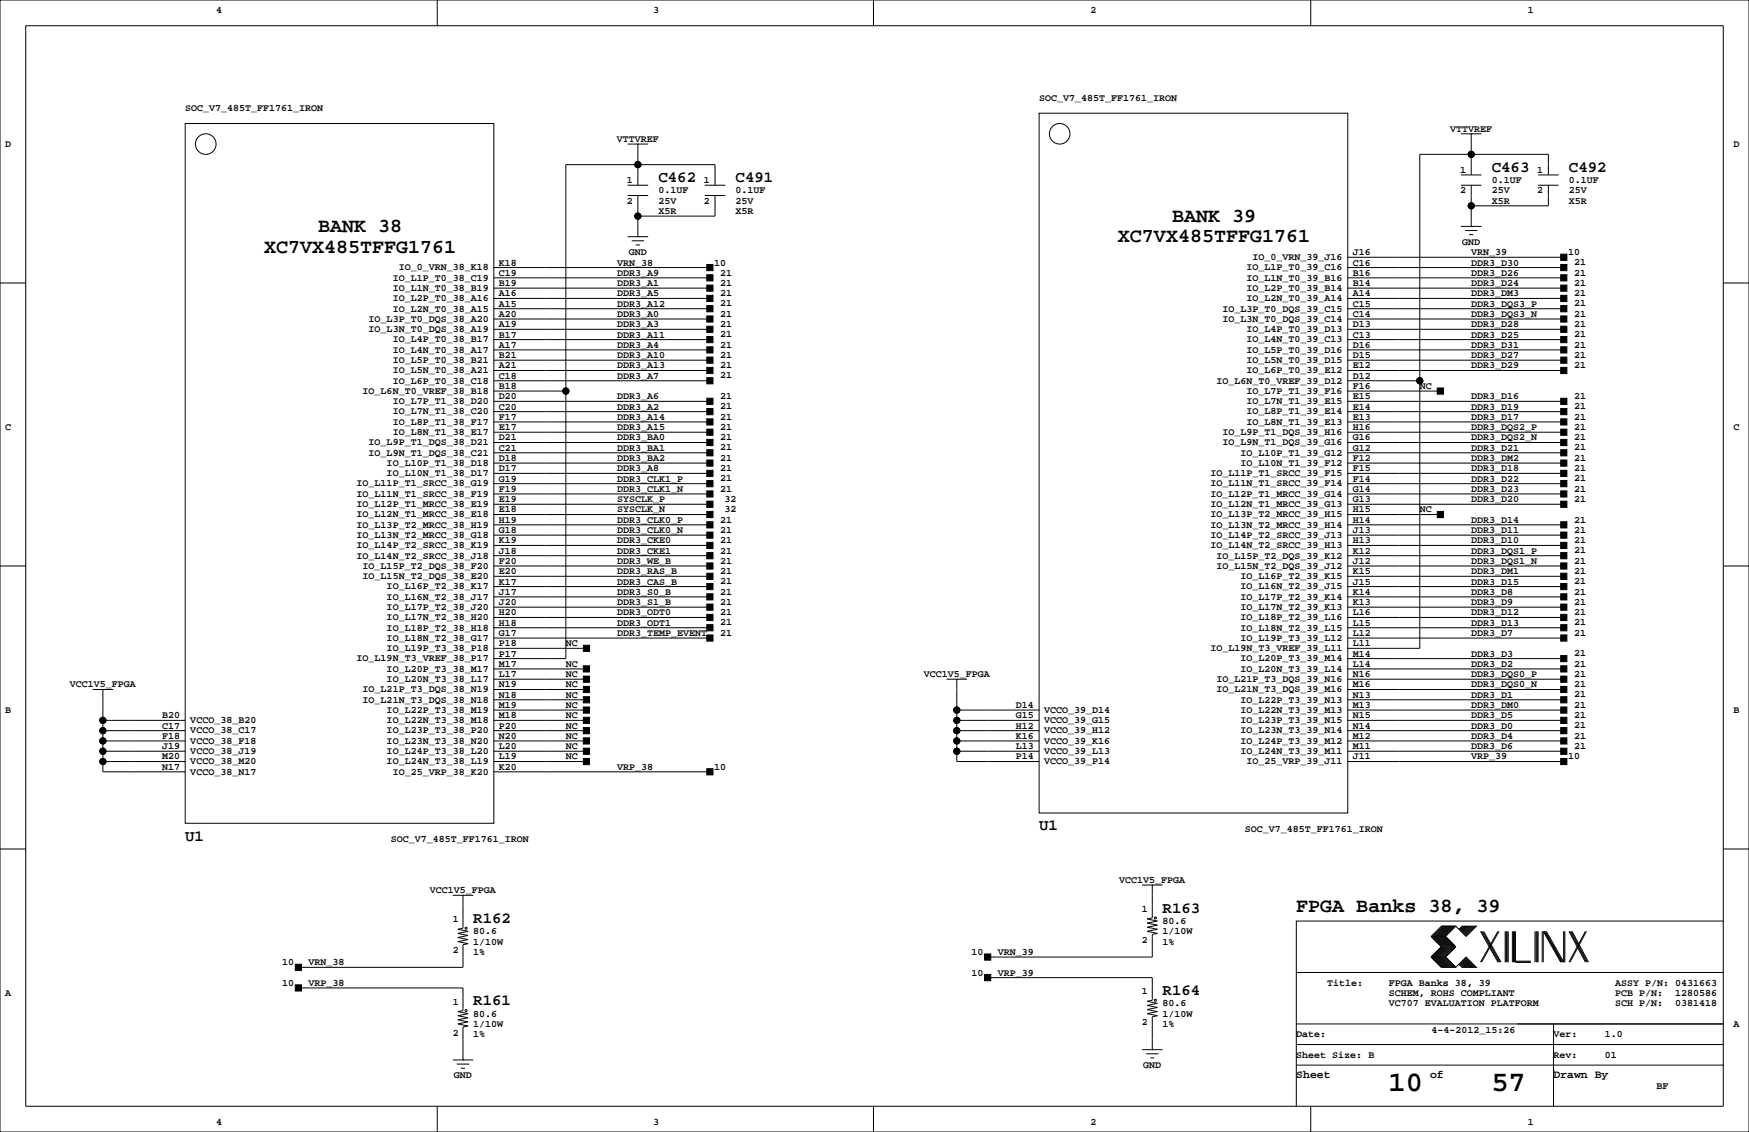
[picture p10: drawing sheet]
<svg xmlns="http://www.w3.org/2000/svg" width="432mm" height="279mm" viewBox="0 0 432 279" stroke-linecap="round" stroke-linejoin="round" font-family="sans-serif">
<defs><g id="words">
<g font-size="7.1">
<text x="342.8" y="269.3">10</text>
<text x="368.2" y="269.3">57</text>
</g>
<g font-size="4.9">
<text x="78.5" y="57.3">BANK 38</text>
<text x="276" y="59.8">XC7VX485TFFG1761</text>
<text x="289.3" y="54.7">BANK 39</text>
<text x="65.2" y="62.3">XC7VX485TFFG1761</text>
<text x="320" y="225.1">FPGA Banks 38, 39</text>
</g>
<g font-size="3.9">
<text x="162.6" y="44.9">C462</text>
<text x="181.6" y="44.9">C491</text>
<text x="368.3" y="42.4">C463</text>
<text x="387.3" y="42.4">C492</text>
<text x="45.7" y="207.5">U1</text>
<text x="256.5" y="204.9">U1</text>
<text x="116.8" y="227.8">R162</text>
<text x="287" y="225.3">R163</text>
<text x="287" y="245.6">R164</text>
<text x="116.8" y="248.1">R161</text>
</g>
<g font-size="2.8">
<text x="320" y="266.1">Sheet</text>
<text x="353.1" y="266.1">of</text>
<text x="383.5" y="266.1">Drawn By</text>
</g>
<g font-size="2.5">
<text x="53.3" y="3.3">4</text>
<text x="161.3" y="3.3">3</text>
<text x="269.2" y="3.3">2</text>
<text x="377.2" y="3.3">1</text>
<text x="45.7" y="27.4">SOC_V7_485T_FF1761_IRON</text>
<text x="256.5" y="24.9">SOC_V7_485T_FF1761_IRON</text>
<text x="152.3" y="35.1">VTTVREF</text>
<text x="358" y="32.5">VTTVREF</text>
<text x="1.3" y="36.3">D</text>
<text x="428" y="36.3">D</text>
<text x="154.7" y="45.2">1</text>
<text x="162.6" y="47.8">0.1UF</text>
<text x="173.8" y="45.2">1</text>
<text x="181.6" y="47.8">0.1UF</text>
<text x="360.5" y="47.8">2</text>
<text x="360.5" y="42.7">1</text>
<text x="368.3" y="47.8">25V</text>
<text x="368.3" y="45.2">0.1UF</text>
<text x="379.5" y="42.7">1</text>
<text x="379.5" y="47.8">2</text>
<text x="387.3" y="45.2">0.1UF</text>
<text x="387.3" y="47.8">25V</text>
<text x="154.7" y="50.3">2</text>
<text x="162.6" y="50.3">25V</text>
<text x="162.6" y="52.8">X5R</text>
<text x="173.8" y="50.3">2</text>
<text x="181.6" y="52.8">X5R</text>
<text x="181.6" y="50.3">25V</text>
<text x="368.3" y="50.3">X5R</text>
<text x="387.3" y="50.3">X5R</text>
<text x="123.2" y="65.5">K18</text>
<text x="152.4" y="65.5">VRN_38</text>
<text x="155.3" y="63">GND</text>
<text x="176.3" y="65.5">10</text>
<text x="309.2" y="64.2">IO_0_VRN_39_J16</text>
<text x="334" y="65.5">C16</text>
<text x="334" y="63">J16</text>
<text x="361" y="60.5">GND</text>
<text x="363.2" y="63">VRN_39</text>
<text x="363.2" y="65.5">DDR3_D30</text>
<text x="387.1" y="63">10</text>
<text x="388.6" y="65.5">21</text>
<text x="96.9" y="71.8">IO_L1N_T0_38_B19</text>
<text x="96.9" y="69.3">IO_L1P_T0_38_C19</text>
<text x="98.4" y="66.7">IO_0_VRN_38_K18</text>
<text x="123.2" y="70.6">B19</text>
<text x="123.2" y="68.1">C19</text>
<text x="152.4" y="68.1">DDR3_A9</text>
<text x="152.4" y="70.6">DDR3_A1</text>
<text x="177.8" y="68">21</text>
<text x="177.8" y="70.5">21</text>
<text x="307.8" y="71.8">IO_L2P_T0_39_B14</text>
<text x="307.8" y="69.3">IO_L1N_T0_39_B16</text>
<text x="307.8" y="66.7">IO_L1P_T0_39_C16</text>
<text x="334" y="70.6">B14</text>
<text x="334" y="68.1">B16</text>
<text x="363.2" y="70.6">DDR3_D24</text>
<text x="363.2" y="68.1">DDR3_D26</text>
<text x="388.6" y="70.5">21</text>
<text x="388.6" y="68">21</text>
<text x="96.9" y="76.9">IO_L2N_T0_38_A15</text>
<text x="96.9" y="74.4">IO_L2P_T0_38_A16</text>
<text x="123.2" y="75.7">A15</text>
<text x="123.2" y="73.2">A16</text>
<text x="152.4" y="75.7">DDR3_A12</text>
<text x="152.4" y="73.2">DDR3_A5</text>
<text x="177.8" y="75.6">21</text>
<text x="177.8" y="73.1">21</text>
<text x="301.8" y="76.9">IO_L3P_T0_DQS_39_C15</text>
<text x="307.8" y="74.4">IO_L2N_T0_39_A14</text>
<text x="334" y="75.7">C15</text>
<text x="334" y="73.2">A14</text>
<text x="363.2" y="73.2">DDR3_DM3</text>
<text x="363.2" y="75.7">DDR3_DQS3_P</text>
<text x="388.6" y="73.1">21</text>
<text x="388.6" y="75.6">21</text>
<text x="91" y="82">IO_L3N_T0_DQS_38_A19</text>
<text x="91" y="79.4">IO_L3P_T0_DQS_38_A20</text>
<text x="123.2" y="83.3">B17</text>
<text x="123.2" y="80.8">A19</text>
<text x="123.2" y="78.2">A20</text>
<text x="152.4" y="80.8">DDR3_A3</text>
<text x="152.4" y="78.2">DDR3_A0</text>
<text x="152.4" y="83.3">DDR3_A11</text>
<text x="177.8" y="80.7">21</text>
<text x="177.8" y="78.2">21</text>
<text x="177.8" y="83.2">21</text>
<text x="301.8" y="79.4">IO_L3N_T0_DQS_39_C14</text>
<text x="307.8" y="82">IO_L4P_T0_39_D13</text>
<text x="334" y="83.3">C13</text>
<text x="334" y="80.8">D13</text>
<text x="334" y="78.2">C14</text>
<text x="363.2" y="80.8">DDR3_D28</text>
<text x="363.2" y="78.2">DDR3_DQS3_N</text>
<text x="363.2" y="83.3">DDR3_D25</text>
<text x="388.6" y="80.7">21</text>
<text x="388.6" y="78.2">21</text>
<text x="388.6" y="83.2">21</text>
<text x="96.9" y="89.6">IO_L5P_T0_38_B21</text>
<text x="96.9" y="87.1">IO_L4N_T0_38_A17</text>
<text x="96.9" y="84.5">IO_L4P_T0_38_B17</text>
<text x="123.2" y="88.4">B21</text>
<text x="123.2" y="85.9">A17</text>
<text x="152.4" y="85.9">DDR3_A4</text>
<text x="152.4" y="88.4">DDR3_A10</text>
<text x="177.8" y="85.8">21</text>
<text x="177.8" y="88.3">21</text>
<text x="307.8" y="89.6">IO_L5N_T0_39_D15</text>
<text x="307.8" y="87.1">IO_L5P_T0_39_D16</text>
<text x="307.8" y="84.5">IO_L4N_T0_39_C13</text>
<text x="334" y="88.4">D15</text>
<text x="334" y="85.9">D16</text>
<text x="363.2" y="88.4">DDR3_D27</text>
<text x="363.2" y="85.9">DDR3_D31</text>
<text x="388.6" y="88.3">21</text>
<text x="388.6" y="85.8">21</text>
<text x="96.9" y="94.7">IO_L6P_T0_38_C18</text>
<text x="96.9" y="92.1">IO_L5N_T0_38_A21</text>
<text x="123.2" y="93.5">C18</text>
<text x="123.2" y="90.9">A21</text>
<text x="152.4" y="93.5">DDR3_A7</text>
<text x="152.4" y="90.9">DDR3_A13</text>
<text x="177.8" y="93.4">21</text>
<text x="177.8" y="90.9">21</text>
<text x="300.4" y="94.7">IO_L6N_T0_VREF_39_D12</text>
<text x="307.8" y="92.1">IO_L6P_T0_39_E12</text>
<text x="334" y="93.5">D12</text>
<text x="334" y="90.9">E12</text>
<text x="363.2" y="90.9">DDR3_D29</text>
<text x="388.6" y="90.9">21</text>
<text x="89.5" y="97.2">IO_L6N_T0_VREF_38_B18</text>
<text x="96.9" y="99.8">IO_L7P_T1_38_D20</text>
<text x="123.2" y="101.1">C20</text>
<text x="123.2" y="98.6">D20</text>
<text x="123.2" y="96">B18</text>
<text x="152.4" y="98.6">DDR3_A6</text>
<text x="152.4" y="101.1">DDR3_A2</text>
<text x="177.8" y="98.5">21</text>
<text x="177.8" y="101">21</text>
<text x="307.8" y="99.8">IO_L7N_T1_39_E15</text>
<text x="307.8" y="97.2">IO_L7P_T1_39_F16</text>
<text x="334" y="101.1">E14</text>
<text x="334" y="98.6">E15</text>
<text x="334" y="96">F16</text>
<text x="350.5" y="96">NC</text>
<text x="363.2" y="101.1">DDR3_D19</text>
<text x="363.2" y="98.6">DDR3_D16</text>
<text x="388.6" y="101">21</text>
<text x="388.6" y="98.5">21</text>
<text x="1.3" y="106.2">C</text>
<text x="96.9" y="107.4">IO_L8N_T1_38_E17</text>
<text x="96.9" y="104.8">IO_L8P_T1_38_F17</text>
<text x="96.9" y="102.3">IO_L7N_T1_38_C20</text>
<text x="123.2" y="106.2">E17</text>
<text x="123.2" y="103.6">F17</text>
<text x="152.4" y="103.6">DDR3_A14</text>
<text x="152.4" y="106.2">DDR3_A15</text>
<text x="177.8" y="103.6">21</text>
<text x="177.8" y="106.1">21</text>
<text x="301.8" y="107.4">IO_L9P_T1_DQS_39_H16</text>
<text x="307.8" y="104.8">IO_L8N_T1_39_E13</text>
<text x="307.8" y="102.3">IO_L8P_T1_39_E14</text>
<text x="334" y="106.2">H16</text>
<text x="334" y="103.6">E13</text>
<text x="363.2" y="103.6">DDR3_D17</text>
<text x="363.2" y="106.2">DDR3_DQS2_P</text>
<text x="388.6" y="103.6">21</text>
<text x="388.6" y="106.1">21</text>
<text x="428" y="106.2">C</text>
<text x="91" y="112.5">IO_L9N_T1_DQS_38_C21</text>
<text x="91" y="109.9">IO_L9P_T1_DQS_38_D21</text>
<text x="123.2" y="113.8">D18</text>
<text x="123.2" y="111.3">C21</text>
<text x="123.2" y="108.7">D21</text>
<text x="152.4" y="108.7">DDR3_BA0</text>
<text x="152.4" y="111.3">DDR3_BA1</text>
<text x="152.4" y="113.8">DDR3_BA2</text>
<text x="177.8" y="108.6">21</text>
<text x="177.8" y="111.2">21</text>
<text x="177.8" y="113.7">21</text>
<text x="301.8" y="109.9">IO_L9N_T1_DQS_39_G16</text>
<text x="306.3" y="112.5">IO_L10P_T1_39_G12</text>
<text x="334" y="113.8">F12</text>
<text x="334" y="111.3">G12</text>
<text x="334" y="108.7">G16</text>
<text x="363.2" y="111.3">DDR3_D21</text>
<text x="363.2" y="113.8">DDR3_DM2</text>
<text x="363.2" y="108.7">DDR3_DQS2_N</text>
<text x="388.6" y="111.2">21</text>
<text x="388.6" y="113.7">21</text>
<text x="388.6" y="108.6">21</text>
<text x="95.5" y="117.5">IO_L10N_T1_38_D17</text>
<text x="95.5" y="115">IO_L10P_T1_38_D18</text>
<text x="123.2" y="118.9">G19</text>
<text x="123.2" y="116.3">D17</text>
<text x="152.4" y="118.9">DDR3_CLK1_P</text>
<text x="152.4" y="116.3">DDR3_A8</text>
<text x="177.8" y="118.8">21</text>
<text x="177.8" y="116.3">21</text>
<text x="298.9" y="117.5">IO_L11P_T1_SRCC_39_F15</text>
<text x="306.3" y="115">IO_L10N_T1_39_F12</text>
<text x="334" y="118.9">F14</text>
<text x="334" y="116.3">F15</text>
<text x="363.2" y="116.3">DDR3_D18</text>
<text x="363.2" y="118.9">DDR3_D22</text>
<text x="388.6" y="116.3">21</text>
<text x="388.6" y="118.8">21</text>
<text x="88.1" y="125.2">IO_L12P_T1_MRCC_38_E19</text>
<text x="88.1" y="122.6">IO_L11N_T1_SRCC_38_F19</text>
<text x="88.1" y="120.1">IO_L11P_T1_SRCC_38_G19</text>
<text x="123.2" y="124">E19</text>
<text x="123.2" y="121.4">F19</text>
<text x="152.4" y="121.4">DDR3_CLK1_N</text>
<text x="152.4" y="124">SYSCLK_P</text>
<text x="177.8" y="121.3">21</text>
<text x="178.9" y="124">32</text>
<text x="298.9" y="125.2">IO_L12N_T1_MRCC_39_G13</text>
<text x="298.9" y="122.6">IO_L12P_T1_MRCC_39_G14</text>
<text x="298.9" y="120.1">IO_L11N_T1_SRCC_39_F14</text>
<text x="334" y="124">G13</text>
<text x="334" y="121.4">G14</text>
<text x="363.2" y="124">DDR3_D20</text>
<text x="363.2" y="121.4">DDR3_D23</text>
<text x="388.6" y="123.9">21</text>
<text x="388.6" y="121.3">21</text>
<text x="88.1" y="130.2">IO_L13P_T2_MRCC_38_H19</text>
<text x="88.1" y="127.7">IO_L12N_T1_MRCC_38_E18</text>
<text x="123.2" y="131.6">G18</text>
<text x="123.2" y="129">H19</text>
<text x="123.2" y="126.5">E18</text>
<text x="152.4" y="129">DDR3_CLK0_P</text>
<text x="152.4" y="131.6">DDR3_CLK0_N</text>
<text x="152.4" y="126.5">SYSCLK_N</text>
<text x="177.8" y="129">21</text>
<text x="177.8" y="131.5">21</text>
<text x="178.9" y="126.5">32</text>
<text x="298.9" y="130.2">IO_L13N_T2_MRCC_39_H14</text>
<text x="298.9" y="127.7">IO_L13P_T2_MRCC_39_H15</text>
<text x="334" y="131.6">J13</text>
<text x="334" y="129">H14</text>
<text x="334" y="126.5">H15</text>
<text x="350.5" y="126.5">NC</text>
<text x="363.2" y="129">DDR3_D14</text>
<text x="363.2" y="131.6">DDR3_D11</text>
<text x="388.6" y="129">21</text>
<text x="388.6" y="131.5">21</text>
<text x="88.1" y="137.9">IO_L14N_T2_SRCC_38_J18</text>
<text x="88.1" y="135.3">IO_L14P_T2_SRCC_38_K19</text>
<text x="88.1" y="132.8">IO_L13N_T2_MRCC_38_G18</text>
<text x="123.2" y="136.7">J18</text>
<text x="123.2" y="134.1">K19</text>
<text x="152.4" y="134.1">DDR3_CKE0</text>
<text x="152.4" y="136.7">DDR3_CKE1</text>
<text x="177.8" y="134.1">21</text>
<text x="177.8" y="136.7">21</text>
<text x="298.9" y="135.3">IO_L14N_T2_SRCC_39_H13</text>
<text x="298.9" y="132.8">IO_L14P_T2_SRCC_39_J13</text>
<text x="300.4" y="137.9">IO_L15P_T2_DQS_39_K12</text>
<text x="334" y="136.7">K12</text>
<text x="334" y="134.1">H13</text>
<text x="363.2" y="134.1">DDR3_D10</text>
<text x="363.2" y="136.7">DDR3_DQS1_P</text>
<text x="388.6" y="134">21</text>
<text x="388.6" y="136.6">21</text>
<text x="89.5" y="142.9">IO_L15N_T2_DQS_38_E20</text>
<text x="89.5" y="140.4">IO_L15P_T2_DQS_38_F20</text>
<text x="123.2" y="141.7">E20</text>
<text x="123.2" y="139.2">F20</text>
<text x="152.4" y="139.2">DDR3_WE_B</text>
<text x="152.4" y="141.7">DDR3_RAS_B</text>
<text x="177.8" y="139.1">21</text>
<text x="177.8" y="141.7">21</text>
<text x="300.4" y="140.4">IO_L15N_T2_DQS_39_J12</text>
<text x="306.3" y="142.9">IO_L16P_T2_39_K15</text>
<text x="334" y="141.7">K15</text>
<text x="334" y="139.2">J12</text>
<text x="363.2" y="139.2">DDR3_DQS1_N</text>
<text x="363.2" y="141.7">DDR3_DM1</text>
<text x="388.6" y="139.1">21</text>
<text x="388.6" y="141.7">21</text>
<text x="95.5" y="148">IO_L16N_T2_38_J17</text>
<text x="95.5" y="145.5">IO_L16P_T2_38_K17</text>
<text x="123.2" y="149.4">J20</text>
<text x="123.2" y="146.8">J17</text>
<text x="123.2" y="144.3">K17</text>
<text x="152.4" y="144.3">DDR3_CAS_B</text>
<text x="152.4" y="146.8">DDR3_S0_B</text>
<text x="152.4" y="149.4">DDR3_S1_B</text>
<text x="177.8" y="144.2">21</text>
<text x="177.8" y="146.7">21</text>
<text x="177.8" y="149.3">21</text>
<text x="306.3" y="148">IO_L17P_T2_39_K14</text>
<text x="306.3" y="145.5">IO_L16N_T2_39_J15</text>
<text x="334" y="149.4">K13</text>
<text x="334" y="146.8">K14</text>
<text x="334" y="144.3">J15</text>
<text x="363.2" y="144.3">DDR3_D15</text>
<text x="363.2" y="149.4">DDR3_D9</text>
<text x="363.2" y="146.8">DDR3_D8</text>
<text x="388.6" y="144.2">21</text>
<text x="388.6" y="149.3">21</text>
<text x="388.6" y="146.7">21</text>
<text x="95.5" y="155.6">IO_L18P_T2_38_H18</text>
<text x="95.5" y="153.1">IO_L17N_T2_38_H20</text>
<text x="95.5" y="150.6">IO_L17P_T2_38_J20</text>
<text x="123.2" y="154.4">H18</text>
<text x="123.2" y="151.9">H20</text>
<text x="152.4" y="151.9">DDR3_ODT0</text>
<text x="152.4" y="154.4">DDR3_ODT1</text>
<text x="177.8" y="151.8">21</text>
<text x="177.8" y="154.4">21</text>
<text x="306.3" y="155.6">IO_L18N_T2_39_L15</text>
<text x="306.3" y="153.1">IO_L18P_T2_39_L16</text>
<text x="306.3" y="150.6">IO_L17N_T2_39_K13</text>
<text x="334" y="154.4">L15</text>
<text x="334" y="151.9">L16</text>
<text x="363.2" y="154.4">DDR3_D13</text>
<text x="363.2" y="151.9">DDR3_D12</text>
<text x="388.6" y="154.4">21</text>
<text x="388.6" y="151.8">21</text>
<text x="95.5" y="160.7">IO_L19P_T3_38_P18</text>
<text x="95.5" y="158.2">IO_L18N_T2_38_G17</text>
<text x="123.2" y="159.5">P18</text>
<text x="123.2" y="157">G17</text>
<text x="139.7" y="159.5">NC</text>
<text x="152.4" y="157">DDR3_TEMP_EVENT</text>
<text x="177.8" y="157">21</text>
<text x="298.9" y="160.7">IO_L19N_T3_VREF_39_L11</text>
<text x="306.3" y="158.2">IO_L19P_T3_39_L12</text>
<text x="334" y="159.5">L11</text>
<text x="334" y="157">L12</text>
<text x="363.2" y="157">DDR3_D7</text>
<text x="388.6" y="162">21</text>
<text x="388.6" y="156.9">21</text>
<text x="88.1" y="163.3">IO_L19N_T3_VREF_38_P17</text>
<text x="95.5" y="165.8">IO_L20P_T3_38_M17</text>
<text x="123.2" y="167.1">L17</text>
<text x="123.2" y="164.6">M17</text>
<text x="123.2" y="162.1">P17</text>
<text x="139.7" y="164.6">NC</text>
<text x="139.7" y="167.1">NC</text>
<text x="228.1" y="167.1">VCC1V5_FPGA</text>
<text x="306.3" y="165.8">IO_L20N_T3_39_L14</text>
<text x="306.3" y="163.3">IO_L20P_T3_39_M14</text>
<text x="334" y="167.1">N16</text>
<text x="334" y="164.6">L14</text>
<text x="334" y="162.1">M14</text>
<text x="363.2" y="162.1">DDR3_D3</text>
<text x="363.2" y="164.6">DDR3_D2</text>
<text x="363.2" y="167.1">DDR3_DQS0_P</text>
<text x="388.6" y="164.5">21</text>
<text x="388.6" y="167.1">21</text>
<text x="17.3" y="169.7">VCC1V5_FPGA</text>
<text x="89.5" y="173.4">IO_L21N_T3_DQS_38_N18</text>
<text x="89.5" y="170.9">IO_L21P_T3_DQS_38_N19</text>
<text x="95.5" y="168.3">IO_L20N_T3_38_L17</text>
<text x="123.2" y="172.2">N18</text>
<text x="123.2" y="169.7">N19</text>
<text x="139.7" y="172.2">NC</text>
<text x="139.7" y="169.7">NC</text>
<text x="300.4" y="170.9">IO_L21N_T3_DQS_39_M16</text>
<text x="300.4" y="168.3">IO_L21P_T3_DQS_39_N16</text>
<text x="306.3" y="173.4">IO_L22P_T3_39_N13</text>
<text x="334" y="172.2">N13</text>
<text x="334" y="169.7">M16</text>
<text x="363.2" y="172.2">DDR3_D1</text>
<text x="363.2" y="169.7">DDR3_DQS0_N</text>
<text x="388.6" y="172.1">21</text>
<text x="388.6" y="169.6">21</text>
<text x="1.3" y="176">B</text>
<text x="40" y="179.8">C17</text>
<text x="40" y="177.3">B20</text>
<text x="47" y="178.5">VCCO_38_B20</text>
<text x="95.5" y="178.5">IO_L22N_T3_38_M18</text>
<text x="95.5" y="176">IO_L22P_T3_38_M19</text>
<text x="123.2" y="179.8">P20</text>
<text x="123.2" y="177.3">M18</text>
<text x="123.2" y="174.8">M19</text>
<text x="139.7" y="174.8">NC</text>
<text x="139.7" y="179.8">NC</text>
<text x="139.7" y="177.3">NC</text>
<text x="250.8" y="179.8">H12</text>
<text x="250.8" y="177.3">G15</text>
<text x="250.8" y="174.8">D14</text>
<text x="257.8" y="178.5">VCCO_39_G15</text>
<text x="257.8" y="176">VCCO_39_D14</text>
<text x="306.3" y="178.5">IO_L23P_T3_39_N15</text>
<text x="306.3" y="176">IO_L22N_T3_39_M13</text>
<text x="334" y="179.8">N14</text>
<text x="334" y="177.3">N15</text>
<text x="334" y="174.8">M13</text>
<text x="363.2" y="174.8">DDR3_DM0</text>
<text x="363.2" y="179.8">DDR3_D0</text>
<text x="363.2" y="177.3">DDR3_D5</text>
<text x="388.6" y="174.7">21</text>
<text x="388.6" y="179.8">21</text>
<text x="388.6" y="177.2">21</text>
<text x="428" y="176">B</text>
<text x="40" y="184.9">J19</text>
<text x="40" y="182.4">F18</text>
<text x="47" y="183.6">VCCO_38_F18</text>
<text x="47" y="181">VCCO_38_C17</text>
<text x="95.5" y="183.6">IO_L23N_T3_38_N20</text>
<text x="95.5" y="181">IO_L23P_T3_38_P20</text>
<text x="123.2" y="184.9">L20</text>
<text x="123.2" y="182.4">N20</text>
<text x="139.7" y="184.9">NC</text>
<text x="139.7" y="182.4">NC</text>
<text x="250.8" y="184.9">L13</text>
<text x="250.8" y="182.4">K16</text>
<text x="257.8" y="183.6">VCCO_39_K16</text>
<text x="257.8" y="181">VCCO_39_H12</text>
<text x="306.3" y="183.6">IO_L24P_T3_39_M12</text>
<text x="306.3" y="181">IO_L23N_T3_39_N14</text>
<text x="334" y="184.9">M11</text>
<text x="334" y="182.4">M12</text>
<text x="363.2" y="184.9">DDR3_D6</text>
<text x="363.2" y="182.4">DDR3_D4</text>
<text x="388.6" y="184.8">21</text>
<text x="388.6" y="182.3">21</text>
<text x="40" y="190">N17</text>
<text x="40" y="187.5">M20</text>
<text x="47" y="191.2">VCCO_38_N17</text>
<text x="47" y="188.7">VCCO_38_M20</text>
<text x="47" y="186.1">VCCO_38_J19</text>
<text x="95.5" y="188.7">IO_L24N_T3_38_L19</text>
<text x="95.5" y="186.1">IO_L24P_T3_38_L20</text>
<text x="96.9" y="191.2">IO_25_VRP_38_K20</text>
<text x="123.2" y="190">K20</text>
<text x="123.2" y="187.5">L19</text>
<text x="139.7" y="187.5">NC</text>
<text x="152.4" y="190">VRP_38</text>
<text x="176.3" y="190">10</text>
<text x="250.8" y="187.5">P14</text>
<text x="257.8" y="188.7">VCCO_39_P14</text>
<text x="257.8" y="186.1">VCCO_39_L13</text>
<text x="306.3" y="186.1">IO_L24N_T3_39_M11</text>
<text x="307.8" y="188.7">IO_25_VRP_39_J11</text>
<text x="334" y="187.5">J11</text>
<text x="363.2" y="187.5">VRP_39</text>
<text x="387.1" y="187.5">10</text>
<text x="96.5" y="207.8">SOC_V7_485T_FF1761_IRON</text>
<text x="307.3" y="205.2">SOC_V7_485T_FF1761_IRON</text>
<text x="106.2" y="220.5">VCC1V5_FPGA</text>
<text x="276.3" y="217.9">VCC1V5_FPGA</text>
<text x="111.8" y="227.7">1</text>
<text x="281.9" y="225.1">1</text>
<text x="116.8" y="230.6">80.6</text>
<text x="116.8" y="233.2">1/10W</text>
<text x="281.9" y="232.8">2</text>
<text x="287" y="228.1">80.6</text>
<text x="287" y="230.6">1/10W</text>
<text x="287" y="233.2">1%</text>
<text x="69.6" y="238.3">10</text>
<text x="76.2" y="238.3">VRN_38</text>
<text x="111.8" y="235.3">2</text>
<text x="116.8" y="235.7">1%</text>
<text x="239.8" y="235.7">10</text>
<text x="246.4" y="235.7">VRN_39</text>
<text x="1.3" y="245.9">A</text>
<text x="69.6" y="243.3">10</text>
<text x="76.2" y="243.3">VRP_38</text>
<text x="239.8" y="240.8">10</text>
<text x="246.4" y="240.8">VRP_39</text>
<text x="281.9" y="245.5">1</text>
<text x="327.7" y="243.3">Title:</text>
<text x="342.9" y="245.9">SCHEM, ROHS COMPLIANT</text>
<text x="342.9" y="243.3">FPGA Banks 38, 39</text>
<text x="398.8" y="243.3">ASSY P/N: 0431663</text>
<text x="398.8" y="245.9">PCB P/N:</text>
<text x="413.6" y="245.9">1280586</text>
<text x="111.8" y="248">1</text>
<text x="116.8" y="251">80.6</text>
<text x="287" y="251">1/10W</text>
<text x="287" y="248.4">80.6</text>
<text x="342.9" y="248.4">VC707 EVALUATION PLATFORM</text>
<text x="398.8" y="248.4">SCH P/N:</text>
<text x="413.6" y="248.4">0381418</text>
<text x="111.8" y="255.6">2</text>
<text x="116.8" y="253.5">1/10W</text>
<text x="116.8" y="256">1%</text>
<text x="281.9" y="253.1">2</text>
<text x="287" y="253.5">1%</text>
<text x="320" y="256">Date:</text>
<text x="353.4" y="255">4-4-2012_15:26</text>
<text x="383.5" y="256">Ver:</text>
<text x="396.2" y="256">1.0</text>
<text x="428" y="253.5">A</text>
<text x="282.3" y="263.7">GND</text>
<text x="320" y="261.1">Sheet Size: B</text>
<text x="383.5" y="261.1">Rev:</text>
<text x="396.2" y="261.1">01</text>
<text x="112.1" y="266.2">GND</text>
<text x="408.9" y="268.7">BF</text>
<text x="53.3" y="277.6">4</text>
<text x="161.3" y="277.6">3</text>
<text x="269.2" y="277.6">2</text>
<text x="377.2" y="277.6">1</text>
</g>
</g></defs>
<g fill="none" stroke="#000" stroke-width=".25">
<path d="M0 0h431.8v279.4h-431.8zM6.3 6.4h419.1v266.6h-419.1zM107.9 0v6.4M215.6 0v6.4M323.6 0v6.4M45.7 30.5h76.2v172.7h-76.2zM154.9 35.6h5.1M157.5 35.6h.1M157.5 35.6v10.1M256.5 27.9h76.2v172.8h-76.2zM360.7 33h5.1M363.2 33h.1"/>
<path d="M363.2 33v10.2M154.9 58.4h5.1M154.9 48.3h5.1M154.9 45.7h5.1M156 59.4h3M157.5 58.4h.1M157.5 48.3v10.1M174 48.3h5.1M174 45.7h5.1M176.5 45.7v-5.1h-36.8v122h-17.8M176.5 48.3v5h-19M360.7 45.7h5.1"/>
<path d="M360.7 55.9h5.1M360.7 43.2h5.1M361.7 56.9h3M362.7 57.9h1M363.2 55.9h.1M363.2 45.7v10.2M379.7 45.7h5.1M379.7 43.2h5.1M382.3 45.7v5.1h-19.1M382.3 43.2v-5.1h-31.8v121.9h-17.8M0 69.8h6.3M121.9 71.1h53.4"/>
<path d="M121.9 66h53.4M121.9 68.6h53.4M121.9 76.2h53.4M121.9 78.7h53.4M121.9 73.7h53.4M157 60.5h1M332.7 71.1h53.4M332.7 66h53.4M332.7 68.6h53.4M332.7 63.5h53.4M332.7 76.2h53.4M332.7 78.7h53.4"/>
<path d="M332.7 73.7h53.4M425.4 69.8h6.4M121.9 96.5h17.8M121.9 99.1h53.4M121.9 83.8h53.4M121.9 94h53.4M121.9 91.4h53.4M121.9 88.9h53.4M121.9 81.3h53.4M121.9 86.4h53.4M332.7 96.5h22.9M332.7 99.1h53.4"/>
<path d="M332.7 83.8h53.4M332.7 94h17.8M332.7 91.4h53.4M332.7 88.9h53.4M332.7 81.3h53.4M332.7 86.4h53.4M121.9 106.7h53.4M121.9 109.2h53.4M121.9 119.4h53.4M121.9 114.3h53.4M121.9 111.8h53.4M121.9 104.1h53.4"/>
<path d="M121.9 101.6h53.4M121.9 116.8h53.4M332.7 106.7h53.4M332.7 109.2h53.4M332.7 119.4h53.4M332.7 114.3h53.4M332.7 111.8h53.4M332.7 104.1h53.4M332.7 101.6h53.4M332.7 116.8h53.4M0 139.7h6.3M121.9 121.9h53.4"/>
<path d="M121.9 124.5h53.4M121.9 139.7h53.4M121.9 137.2h53.4M121.9 127h53.4M121.9 132.1h53.4M121.9 134.6h53.4M121.9 129.5h53.4M332.7 121.9h53.4M332.7 124.5h53.4M332.7 139.7h53.4M332.7 137.2h53.4M332.7 127h22.9"/>
<path d="M332.7 132.1h53.4M332.7 134.6h53.4M332.7 129.5h53.4M425.4 139.7h6.4M121.9 157.5h53.4M121.9 154.9h53.4M121.9 152.4h53.4M121.9 149.9h53.4M121.9 147.3h53.4M121.9 144.8h53.4M121.9 142.2h53.4M332.7 157.5h53.4"/>
<path d="M332.7 154.9h53.4M332.7 152.4h53.4M332.7 149.9h53.4M332.7 147.3h53.4M332.7 144.8h53.4M332.7 142.2h53.4M22.9 170.2h5M25.4 170.2h.1M25.4 177.8h20.3M25.4 170.2v20.3h20.3M121.9 160h22.9M121.9 177.8h22.9"/>
<path d="M121.9 167.6h22.9M121.9 170.2h22.9M121.9 172.7h22.9M121.9 175.3h22.9M121.9 165.1h22.9M233.7 167.6h5.1M236.2 167.6h.1M236.2 177.8h20.3M236.2 175.3h20.3M236.2 167.6v20.4h20.3M332.7 162.6h53.4M332.7 177.8h53.4"/>
<path d="M332.7 167.6h53.4M332.7 170.2h53.4M332.7 172.7h53.4M332.7 175.3h53.4M332.7 165.1h53.4M25.4 180.3h20.3M25.4 182.9h20.3M25.4 188h20.3M25.4 185.4h20.3M121.9 180.3h22.9M121.9 182.9h22.9M121.9 188h22.9"/>
<path d="M121.9 190.5h53.4M121.9 185.4h22.9M236.2 180.3h20.3M236.2 182.9h20.3M236.2 185.4h20.3M332.7 180.3h53.4M332.7 182.9h53.4M332.7 188h53.4M332.7 185.4h53.4M0 209.5h6.3M281.9 218.4h5.1M284.5 218.4h.1"/>
<path d="M284.5 218.4v8.2l-1.3 .2 2.6 .5-2.6 .5 2.6 .5-2.6 .6 2.6 .5-2.6 .5 2.6 .5-1.3 .2v5.6h-40.7M425.4 209.5h6.4M111.8 221h5M114.3 221h.1M114.3 221v8.1l-1.3 .3 2.6 .5-2.6 .5 2.6 .5-2.6 .5 2.6 .5-2.6 .5 2.6 .5-1.3 .3v5.6h-40.6M353.3 236.2l2.6 2.6h3.5M353.3 236.2h3.6M353.3 231.1l2.6 2.6-2.6 2.5M353.3 231.1h3.6M356.1 228.6l-2.5 2.5 2.5 2.6-2.5 2.5 2.5 2.6M356.4 228.6l-2.6 2.5 2.6 2.6-2.6 2.5 2.6 2.6M356.6 228.6l-2.5 2.5 2.5 2.6-2.5 2.5 2.5 2.6"/>
<path d="M356.9 228.6l-2.6 2.5 2.6 2.6-2.6 2.5 2.6 2.6M356.9 231.1l2.5 2.6-2.5 2.5M356.9 236.2l2.5 2.6M357.1 228.6l-2.5 2.5 2.5 2.6-2.5 2.5 2.5 2.6M357.4 228.6l-2.6 2.5 2.6 2.6-2.6 2.5 2.6 2.6M357.6 228.6l-2.5 2.5 2.5 2.6-2.5 2.5 2.5 2.6M357.9 228.6l-2.6 2.5 2.6 2.6-2.6 2.5 2.6 2.6M358.1 228.6l-2.5 2.5 2.5 2.6-2.5 2.5 2.5 2.6M358.4 228.6l-2.5 2.5 2.5 2.6-2.5 2.5 2.5 2.6M358.6 228.6l-2.5 2.5 2.5 2.6-2.5 2.5 2.5 2.6M358.9 228.6l-2.5 2.5 2.5 2.6-2.5 2.5 2.5 2.6M359.2 228.6l-2.6 2.5 2.6 2.6-2.6 2.5 2.6 2.6"/>
<path d="M359.4 228.6l2.5 2.5 2.6-2.5h-3.6l-.7 .8M359.4 228.6h-3.5l-2.6 2.5M359.4 228.6l-2.5 2.5M360.2 238l.7 .8h3.6l-2.6-2.6-2.5 2.6M360.4 237.7l1 1.1M360.4 238l.8 .8M360.7 237.5l1.2 1.3M360.7 237.7l1 1.1M360.9 237.2l1.6 1.6M360.9 237.5l1.3 1.3M361.2 237l1.8 1.8M361.2 237.2l1.5 1.6"/>
<path d="M361.2 228.6l-.8 .8M361.4 236.7l2.1 2.1M361.4 237l1.8 1.8M361.4 228.6l-1 1M361.7 236.5l2.3 2.3M361.7 236.7l2 2.1M361.7 228.6l-1 1M361.9 236.5l2.3 2.3M361.9 228.6l-1.2 1.3M362.2 228.6l-1.3 1.3M362.5 228.6l-1.6 1.5M362.7 228.6l-1.5 1.5"/>
<path d="M363 228.6l-1.8 1.8M363.2 228.6l-1.8 1.8M363.5 228.6l-2.1 2M363.7 228.6l-2 2M364 228.6l-2.3 2.3M364.2 228.6l-2.3 2.3M365.5 229.9l4.3 7.6M365.8 229.9l4.3 7.6M366 229.9l4.3 7.6M366.3 229.9l4.3 7.6M369.8 229.9l-4.3 7.6M370.1 229.9l-4.3 7.6"/>
<path d="M371.6 229.9v7.6M371.9 229.9v7.6M372.1 229.9v7.6M372.4 229.9v7.6M373.4 229.9v7.6M373.6 229.9v7.6M373.9 229.9v7.6M374.1 229.9v7.6h3.9M374.1 237.2h3.9M379 229.9v7.6M379.2 229.9v7.6M379.5 229.9v7.6"/>
<path d="M379.7 229.9v7.6M380.7 229.9v7.6M381 237.5v-7.6l4.3 7.6M381.3 229.9l4.3 7.6M381.5 229.9l4.3 7.6M381.8 229.9l4.3 7.6v-7.6M386.3 229.9v7.6M387.3 229.9l4.1 7.6M387.6 229.9l4.1 7.6M387.9 229.9l4 7.6M388.1 229.9l4.1 7.6M391.4 229.9l-4.1 7.6"/>
<path d="M391.7 229.9l-4.1 7.6M425.4 227.3h-105.4v35.6M73.7 243.8h40.6v5.6l-1.3 .3 2.6 .5-2.6 .5 2.6 .5-2.6 .5 2.6 .5-2.6 .5 2.6 .5-1.3 .3v8.1M243.8 241.3h40.7v5.6l-1.3 .2 2.6 .5-2.6 .6 2.6 .5-2.6 .5 2.6 .5-2.6 .5 2.6 .5-1.3 .3v8.1M281.9 259.1h5.1M284.5 259.1h.1M320 257.8h105.4M320 252.7h105.4M320 240h105.4M383.5 252.7v20.3M107.9 273v6.4M111.8 261.6h5"/>
<path d="M112.8 262.6h3M113.8 263.7h1M114.3 261.6h.1M215.6 273v6.4M283 260.1h3M284 261.1h1M320 262.9v10.1M320 262.9h105.4M323.6 273v6.4M383.5 264.2h.1"/>
<circle cx="50.8" cy="35.6" r="2.54"/>
<circle cx="261.6" cy="33" r="2.54"/>
<circle cx="363.2" cy="38.1" r=".76"/>
<circle cx="157.5" cy="53.3" r=".76"/>
<circle cx="157.5" cy="40.6" r=".76"/>
<circle cx="363.2" cy="50.8" r=".76"/>
<circle cx="139.7" cy="96.5" r=".76"/>
<circle cx="350.5" cy="94" r=".76"/>
<circle cx="25.4" cy="177.8" r=".76"/>
<circle cx="236.2" cy="177.8" r=".76"/>
<circle cx="236.2" cy="175.3" r=".76"/>
<circle cx="25.4" cy="182.9" r=".76"/>
<circle cx="25.4" cy="185.4" r=".76"/>
<circle cx="25.4" cy="180.3" r=".76"/>
<circle cx="25.4" cy="188" r=".76"/>
<circle cx="236.2" cy="182.9" r=".76"/>
<circle cx="236.2" cy="185.4" r=".76"/>
<circle cx="236.2" cy="180.3" r=".76"/>
<circle cx="115.1" cy="229.1" r=".25"/>
<circle cx="285.2" cy="226.6" r=".25"/>
<circle cx="115.1" cy="249.4" r=".25"/>
<circle cx="285.2" cy="246.9" r=".25"/>
</g>
<g fill="#000" stroke="#000" stroke-width=".25">
<path d="M174.5 70.4h1.5v1.5h-1.5z" fill-rule="evenodd"/>
<path d="M174.5 65.3h1.5v1.5h-1.5z" fill-rule="evenodd"/>
<path d="M174.5 78h1.5v1.5h-1.5z" fill-rule="evenodd"/>
<path d="M174.5 72.9h1.5v1.5h-1.5z" fill-rule="evenodd"/>
<path d="M174.5 75.4h1.5v1.6h-1.5z" fill-rule="evenodd"/>
<path d="M174.5 67.8h1.5v1.5h-1.5z" fill-rule="evenodd"/>
<path d="M385.3 65.3h1.5v1.5h-1.5z" fill-rule="evenodd"/>
<path d="M385.3 67.8h1.5v1.5h-1.5z" fill-rule="evenodd"/>
<path d="M385.3 62.7h1.5v1.6h-1.5z" fill-rule="evenodd"/>
<path d="M385.3 75.4h1.5v1.6h-1.5z" fill-rule="evenodd"/>
<path d="M385.3 78h1.5v1.5h-1.5z" fill-rule="evenodd"/>
<path d="M385.3 72.9h1.5v1.5h-1.5z" fill-rule="evenodd"/>
<path d="M385.3 70.4h1.5v1.5h-1.5z" fill-rule="evenodd"/>
<path d="M174.5 83.1h1.5v1.5h-1.5z" fill-rule="evenodd"/>
<path d="M174.5 90.7h1.5v1.5h-1.5z" fill-rule="evenodd"/>
<path d="M174.5 88.1h1.5v1.6h-1.5z" fill-rule="evenodd"/>
<path d="M174.5 80.5h1.5v1.5h-1.5z" fill-rule="evenodd"/>
<path d="M174.5 98.3h1.5v1.5h-1.5z" fill-rule="evenodd"/>
<path d="M174.5 85.6h1.5v1.5h-1.5z" fill-rule="evenodd"/>
<path d="M174.5 93.2h1.5v1.5h-1.5z" fill-rule="evenodd"/>
<path d="M354.8 95.8h1.6v1.5h-1.6z" fill-rule="evenodd"/>
<path d="M385.3 98.3h1.5v1.5h-1.5z" fill-rule="evenodd"/>
<path d="M385.3 83.1h1.5v1.5h-1.5z" fill-rule="evenodd"/>
<path d="M385.3 85.6h1.5v1.5h-1.5z" fill-rule="evenodd"/>
<path d="M385.3 88.1h1.5v1.6h-1.5z" fill-rule="evenodd"/>
<path d="M385.3 80.5h1.5v1.5h-1.5z" fill-rule="evenodd"/>
<path d="M385.3 90.7h1.5v1.5h-1.5z" fill-rule="evenodd"/>
<path d="M174.5 113.5h1.5v1.6h-1.5z" fill-rule="evenodd"/>
<path d="M174.5 111h1.5v1.5h-1.5z" fill-rule="evenodd"/>
<path d="M174.5 108.5h1.5v1.5h-1.5z" fill-rule="evenodd"/>
<path d="M174.5 105.9h1.5v1.5h-1.5z" fill-rule="evenodd"/>
<path d="M174.5 103.4h1.5v1.5h-1.5z" fill-rule="evenodd"/>
<path d="M174.5 100.8h1.5v1.6h-1.5z" fill-rule="evenodd"/>
<path d="M174.5 116.1h1.5v1.5h-1.5z" fill-rule="evenodd"/>
<path d="M385.3 105.9h1.5v1.5h-1.5z" fill-rule="evenodd"/>
<path d="M385.3 108.5h1.5v1.5h-1.5z" fill-rule="evenodd"/>
<path d="M385.3 116.1h1.5v1.5h-1.5z" fill-rule="evenodd"/>
<path d="M385.3 100.8h1.5v1.6h-1.5z" fill-rule="evenodd"/>
<path d="M385.3 103.4h1.5v1.5h-1.5z" fill-rule="evenodd"/>
<path d="M385.3 113.5h1.5v1.6h-1.5z" fill-rule="evenodd"/>
<path d="M385.3 111h1.5v1.5h-1.5z" fill-rule="evenodd"/>
<path d="M174.5 136.4h1.5v1.5h-1.5z" fill-rule="evenodd"/>
<path d="M174.5 133.9h1.5v1.5h-1.5z" fill-rule="evenodd"/>
<path d="M174.5 123.7h1.5v1.5h-1.5z" fill-rule="evenodd"/>
<path d="M174.5 126.2h1.5v1.6h-1.5z" fill-rule="evenodd"/>
<path d="M174.5 121.2h1.5v1.5h-1.5z" fill-rule="evenodd"/>
<path d="M174.5 118.6h1.5v1.5h-1.5z" fill-rule="evenodd"/>
<path d="M174.5 131.3h1.5v1.5h-1.5z" fill-rule="evenodd"/>
<path d="M174.5 128.8h1.5v1.5h-1.5z" fill-rule="evenodd"/>
<path d="M354.8 126.2h1.6v1.6h-1.6z" fill-rule="evenodd"/>
<path d="M385.3 118.6h1.5v1.5h-1.5z" fill-rule="evenodd"/>
<path d="M385.3 121.2h1.5v1.5h-1.5z" fill-rule="evenodd"/>
<path d="M385.3 123.7h1.5v1.5h-1.5z" fill-rule="evenodd"/>
<path d="M385.3 136.4h1.5v1.5h-1.5z" fill-rule="evenodd"/>
<path d="M385.3 131.3h1.5v1.5h-1.5z" fill-rule="evenodd"/>
<path d="M385.3 133.9h1.5v1.5h-1.5z" fill-rule="evenodd"/>
<path d="M385.3 128.8h1.5v1.5h-1.5z" fill-rule="evenodd"/>
<path d="M174.5 156.7h1.5v1.5h-1.5z" fill-rule="evenodd"/>
<path d="M174.5 154.2h1.5v1.5h-1.5z" fill-rule="evenodd"/>
<path d="M174.5 151.6h1.5v1.6h-1.5z" fill-rule="evenodd"/>
<path d="M174.5 149.1h1.5v1.5h-1.5z" fill-rule="evenodd"/>
<path d="M174.5 146.6h1.5v1.5h-1.5z" fill-rule="evenodd"/>
<path d="M174.5 144h1.5v1.5h-1.5z" fill-rule="evenodd"/>
<path d="M174.5 141.5h1.5v1.5h-1.5z" fill-rule="evenodd"/>
<path d="M174.5 138.9h1.5v1.6h-1.5z" fill-rule="evenodd"/>
<path d="M385.3 156.7h1.5v1.5h-1.5z" fill-rule="evenodd"/>
<path d="M385.3 141.5h1.5v1.5h-1.5z" fill-rule="evenodd"/>
<path d="M385.3 146.6h1.5v1.5h-1.5z" fill-rule="evenodd"/>
<path d="M385.3 151.6h1.5v1.6h-1.5z" fill-rule="evenodd"/>
<path d="M385.3 138.9h1.5v1.6h-1.5z" fill-rule="evenodd"/>
<path d="M385.3 149.1h1.5v1.5h-1.5z" fill-rule="evenodd"/>
<path d="M385.3 144h1.5v1.5h-1.5z" fill-rule="evenodd"/>
<path d="M385.3 154.2h1.5v1.5h-1.5z" fill-rule="evenodd"/>
<path d="M144 177h1.5v1.6h-1.5z" fill-rule="evenodd"/>
<path d="M144 166.9h1.5v1.5h-1.5z" fill-rule="evenodd"/>
<path d="M144 169.4h1.5v1.5h-1.5z" fill-rule="evenodd"/>
<path d="M144 172h1.5v1.5h-1.5z" fill-rule="evenodd"/>
<path d="M144 174.5h1.5v1.5h-1.5z" fill-rule="evenodd"/>
<path d="M144 164.3h1.5v1.6h-1.5z" fill-rule="evenodd"/>
<path d="M144 159.3h1.5v1.5h-1.5z" fill-rule="evenodd"/>
<path d="M385.3 169.4h1.5v1.5h-1.5z" fill-rule="evenodd"/>
<path d="M385.3 166.9h1.5v1.5h-1.5z" fill-rule="evenodd"/>
<path d="M385.3 177h1.5v1.6h-1.5z" fill-rule="evenodd"/>
<path d="M385.3 164.3h1.5v1.6h-1.5z" fill-rule="evenodd"/>
<path d="M385.3 161.8h1.5v1.5h-1.5z" fill-rule="evenodd"/>
<path d="M385.3 174.5h1.5v1.5h-1.5z" fill-rule="evenodd"/>
<path d="M385.3 172h1.5v1.5h-1.5z" fill-rule="evenodd"/>
<path d="M144 179.6h1.5v1.5h-1.5z" fill-rule="evenodd"/>
<path d="M144 182.1h1.5v1.5h-1.5z" fill-rule="evenodd"/>
<path d="M144 187.2h1.5v1.5h-1.5z" fill-rule="evenodd"/>
<path d="M144 184.7h1.5v1.5h-1.5z" fill-rule="evenodd"/>
<path d="M174.5 189.7h1.5v1.6h-1.5z" fill-rule="evenodd"/>
<path d="M385.3 187.2h1.5v1.5h-1.5z" fill-rule="evenodd"/>
<path d="M385.3 179.6h1.5v1.5h-1.5z" fill-rule="evenodd"/>
<path d="M385.3 182.1h1.5v1.5h-1.5z" fill-rule="evenodd"/>
<path d="M385.3 184.7h1.5v1.5h-1.5z" fill-rule="evenodd"/>
<path d="M72.9 238h1.5v1.5h-1.5z" fill-rule="evenodd"/>
<path d="M243.1 235.5h1.5v1.5h-1.5z" fill-rule="evenodd"/>
<path d="M72.9 243.1h1.5v1.5h-1.5z" fill-rule="evenodd"/>
<path d="M243.1 240.5h1.5v1.6h-1.5z" fill-rule="evenodd"/>
<circle cx="363.2" cy="38.1" r=".76"/>
<circle cx="157.5" cy="53.3" r=".76"/>
<circle cx="157.5" cy="40.6" r=".76"/>
<circle cx="363.2" cy="50.8" r=".76"/>
<circle cx="139.7" cy="96.5" r=".76"/>
<circle cx="350.5" cy="94" r=".76"/>
<circle cx="25.4" cy="177.8" r=".76"/>
<circle cx="236.2" cy="177.8" r=".76"/>
<circle cx="236.2" cy="175.3" r=".76"/>
<circle cx="25.4" cy="182.9" r=".76"/>
<circle cx="25.4" cy="185.4" r=".76"/>
<circle cx="25.4" cy="180.3" r=".76"/>
<circle cx="25.4" cy="188" r=".76"/>
<circle cx="236.2" cy="182.9" r=".76"/>
<circle cx="236.2" cy="185.4" r=".76"/>
<circle cx="236.2" cy="180.3" r=".76"/>
</g>
<use href="#words"/>
</svg>
